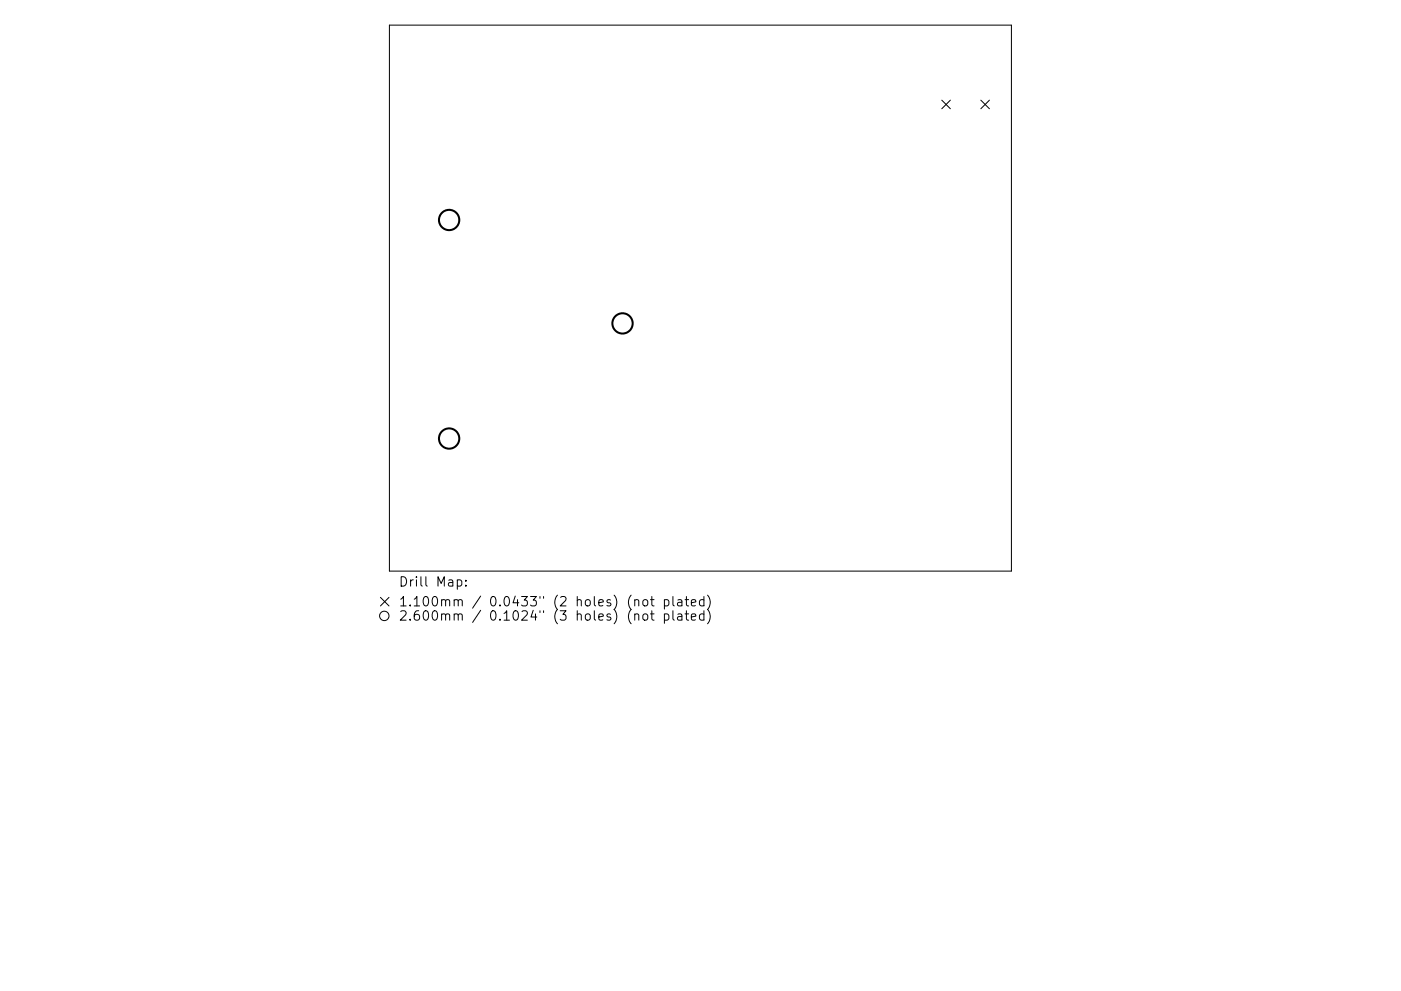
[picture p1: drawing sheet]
<svg xmlns="http://www.w3.org/2000/svg" width="297mm" height="210mm" viewBox="0 0 297 210" stroke-linecap="round" stroke-linejoin="round" font-family="sans-serif">
<defs><g id="words">
<g font-size="2.8">
<text x="84.5" y="124.5">Drill Map:</text>
<text x="84.5" y="128.7">1.100mm / 0.0433&quot; (2 holes) (not plated)</text>
<text x="84.5" y="131.7">2.600mm / 0.1024&quot; (3 holes) (not plated)</text>
</g>
</g></defs>
<g fill="none" stroke="#000" stroke-width=".21">
<path d="M82.6 5.3h131.8v115.9h-131.8zM199.7 21.3l1.8 1.8M201.5 21.3l-1.8 1.8M208 21.3l1.8 1.8M209.8 21.3l-1.8 1.8M80.7 126.7l1.8 1.9M82.5 126.7l-1.8 1.9M97 123.1l.5-.1 .4 .4v.6l-.2 .3h-.7M98.8 124.2v.2M98.8 123.1v.2M134.6 127.4l.3-.2 .4 .1 .1 1.3M134.6 130.4a.5 .5 0 0 1 .8 .1v1.1"/>
<path d="M136.4 127.4l.3-.2a.54 .54 0 0 1 .6 .4v.6a.54 .54 0 0 1-.5 .4 .54 .54 0 0 1-.5-.4zM136.4 130.4a.54 .54 0 0 1 .5-.2 .54 .54 0 0 1 .4 .4v.6a.54 .54 0 0 1-.5 .4 .54 .54 0 0 1-.5-.4zM137.9 127.2h.8M137.9 130.2h.8M138.2 126.6v1.7l.1 .2 .4 .1M138.2 129.6v1.7l.1 .2 .4 .1M140.9 127.3l.5-.1 .4 .4v.6l-.2 .3h-.7M140.9 130.3l.5-.1 .4 .4v.6l-.2 .3h-.7M140.9 127.2v2M140.9 130.2v2M142.7 126.6v1.7l.3 .3M142.7 129.6v1.7l.3 .3"/>
<path d="M143.7 127.3h.8l.1 1.3M143.7 130.3h.8l.1 1.3M144.6 127.7l-.7 .1a.39 .39 0 0 0-.3 .4 .39 .39 0 0 0 .3 .4l.7-.1M144.6 130.7l-.7 .1a.39 .39 0 0 0-.3 .4 .39 .39 0 0 0 .3 .4l.7-.1M145.2 127.2h.8M145.2 130.2h.8M145.5 126.6v1.7l.1 .2 .4 .1M145.5 129.6v1.7l.1 .2 .4 .1M146.6 127.9l.9-.2-.1-.4-.5-.1-.3 .3 .1 1h.7M146.6 130.9l.9-.2-.1-.4-.5-.1-.3 .3 .1 1h.7M149.2 127.3l-.5-.1-.4 .4v.6l.2 .3h.7M149.2 130.3l-.5-.1-.4 .4v.6l.2 .3h.7"/>
<path d="M149.2 126.6v2M149.2 129.6v2M150 126.3a2.29 2.29 0 0 1 0 3M150 129.3a2.29 2.29 0 0 1 0 3"/>
<circle cx="81.5" cy="130.7" r="1"/>
</g>
<g fill="none" stroke="#000" stroke-width=".43">
<circle cx="95.2" cy="46.7" r="2.15"/>
<circle cx="132" cy="68.6" r="2.15"/>
<circle cx="95.2" cy="93" r="2.15"/>
</g>
<use href="#words"/>
</svg>
